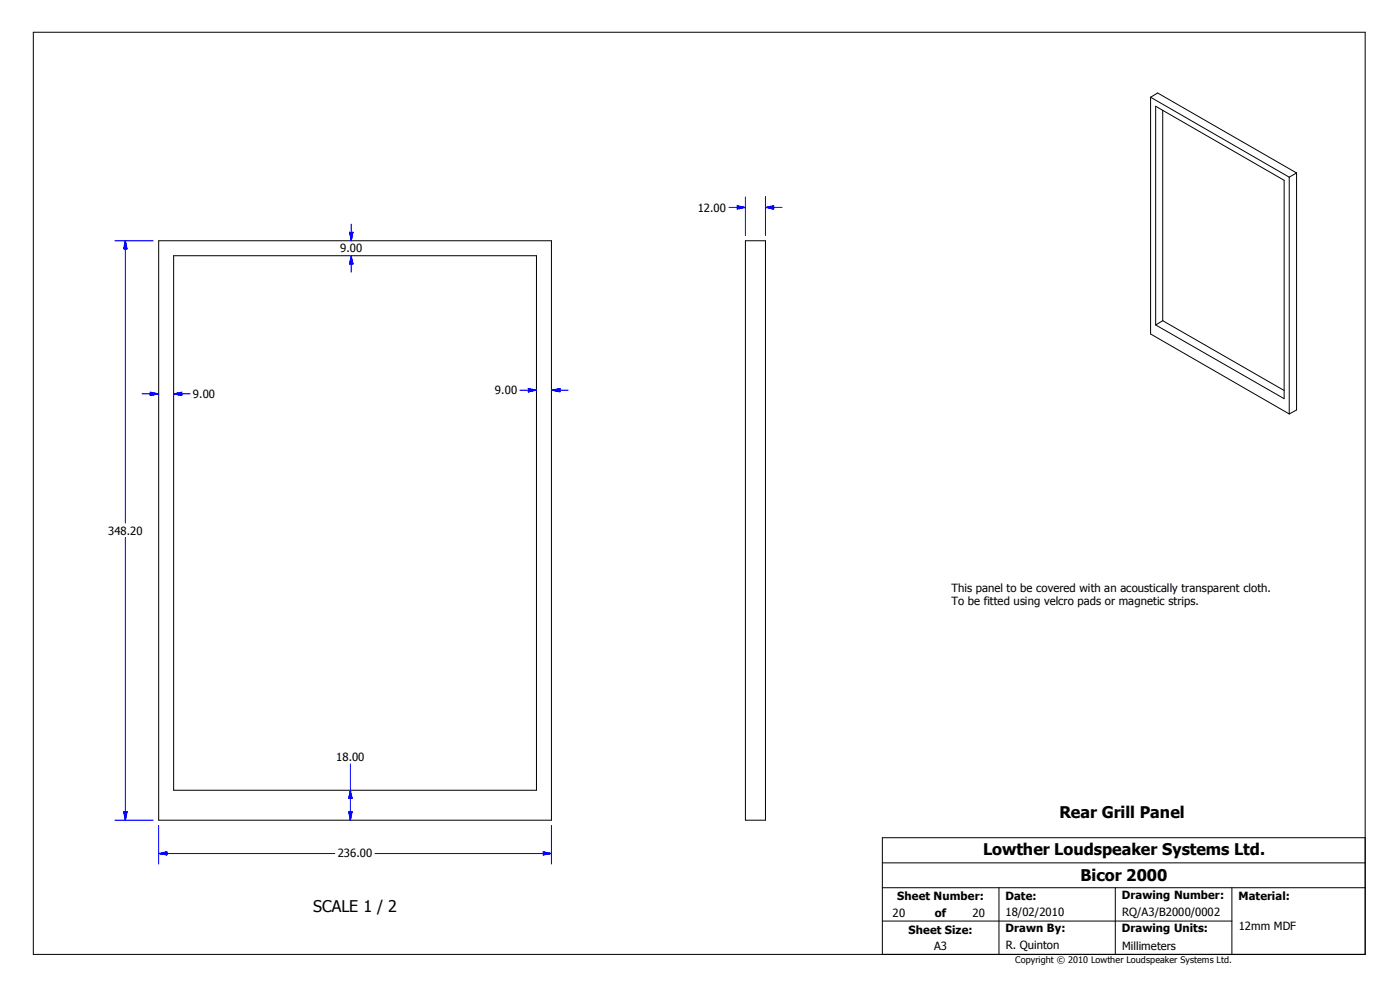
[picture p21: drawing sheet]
<svg xmlns="http://www.w3.org/2000/svg" width="420mm" height="297mm" viewBox="0 0 420 297" stroke-linecap="round" stroke-linejoin="round" font-family="sans-serif">
<defs><g id="words">
<g font-size="4.8">
<text x="317.7" y="245.2">Rear Grill Panel</text>
<text x="294.8" y="256.2">Lowther Loudspeaker Systems Ltd.</text>
<text x="324" y="264.1">Bicor 2000</text>
<text x="93.9" y="273.4">SCALE 1 / 2</text>
</g>
<g font-size="3.4">
<text x="209.2" y="63.4">12.00</text>
<text x="102" y="75.6">9.00</text>
<text x="57.8" y="119.3">9.00</text>
<text x="148.4" y="118.2">9.00</text>
<text x="32.4" y="160.2">348.20</text>
<text x="285.3" y="177.3">This panel to be covered with an acoustically transparent cloth.</text>
<text x="285.3" y="181.4">To be fitted using velcro pads or magnetic strips.</text>
<text x="100.8" y="228">18.00</text>
<text x="101.3" y="257">236.00</text>
<text x="269.1" y="269.8">Sheet Number:</text>
<text x="301.5" y="269.8">Date:</text>
<text x="336.4" y="269.5">Drawing Number:</text>
<text x="371.3" y="269.8">Material:</text>
<text x="267.6" y="274.8">20</text>
<text x="280.3" y="274.8">of</text>
<text x="291.6" y="274.8">20</text>
<text x="301.5" y="274.6">18/02/2010</text>
<text x="336.5" y="274.5">RQ/A3/B2000/0002</text>
<text x="272.5" y="279.8">Sheet Size:</text>
<text x="301.5" y="279.4">Drawn By:</text>
<text x="336.4" y="279.4">Drawing Units:</text>
<text x="371.4" y="278.8">12mm MDF</text>
<text x="280.1" y="284.7">A3</text>
<text x="301.6" y="284.5">R. Quinton</text>
<text x="336.5" y="284.7">Millimeters</text>
</g>
<text font-size="2.7" x="304.4" y="288.6">Copyright © 2010 Lowther Loudspeaker Systems Ltd.</text>
</g></defs>
<g fill="none" stroke="#000" stroke-width=".3">
<path d="M10 9.7h399.4v276.3h-399.4zM345 29.1l2.1-1.2 41.7 23.9M345 29.1l41.6 24M345 29.1v71l41.6 24M346.5 31.8l38.6 22.2v65.5l-38.6-22.1zM348.7 33v63.1M386.6 53.1v71M388.8 51.8v71.1l-2.2 1.2M388.8 51.8l-2.2 1.3M47.6 72.2h117.8v173.6h-117.8zM52.1 76.6h108.8v160.2h-108.8zM223.5 72.2h6v173.6h-6z"/>
<path d="M348.7 96.1l-2.2 1.3M348.7 96.1l36.4 20.9M264.6 258.6h144.8M409.4 251.1h-144.8v34.9M264.6 276h104.8M264.6 266h144.8M299.6 266v20M334.4 266v20M369.4 266v20"/>
</g>
<g fill="none" stroke="#00f" stroke-width=".3">
<path d="M223.5 58.9v11.6M229.5 58.9v11.6M34.5 72.2h11.5M37.6 72.2v84.6M37.6 72.2l.5 2.4h-1zM104.8 69.6h1l-.5 2.6zM105.3 67.2v5M105.3 76.6v5M105.3 76.6l.5 2.5h-1zM218.5 62.2h5M221.1 61.7l2.4 .5-2.4 .5zM229.5 62.2h5"/>
<path d="M229.5 62.2l2.5-.5v1zM42.6 118h5M45 117.5l2.6 .5-2.6 .5zM52.1 118h5M52.1 118l2.4-.5v1zM155.9 116.9h5M158.4 116.4l2.5 .5-2.5 .5zM165.4 116.9h4.9M165.4 116.9l2.5-.5v1zM37.6 161.1v84.7M105.1 228.9v16.9M105.1 236.8l.5 2.5h-1z"/>
<path d="M34.5 245.8h11.5M37.1 243.3h1l-.5 2.5zM47.6 255.8h52.8M47.6 255.8l2.4-.5v.9zM47.6 247.4v11.5M104.6 243.3h1l-.5 2.5zM112.4 255.8h53M162.9 255.3l2.5 .5-2.5 .4zM165.4 247.4v11.5"/>
</g>
<g fill="#00f" stroke="#00f" stroke-width=".3">
<path d="M47.6 255.8l2.4-.5v.9z" fill-rule="evenodd"/>
<path d="M162.9 255.3l2.5 .5-2.5 .4z" fill-rule="evenodd"/>
<path d="M37.6 72.2l.5 2.4h-1z" fill-rule="evenodd"/>
<path d="M37.1 243.3h1l-.5 2.5z" fill-rule="evenodd"/>
<path d="M52.1 118l2.4-.5v1z" fill-rule="evenodd"/>
<path d="M45 117.5l2.6 .5-2.6 .5z" fill-rule="evenodd"/>
<path d="M104.8 69.6h1l-.5 2.6z" fill-rule="evenodd"/>
<path d="M105.3 76.6l.5 2.5h-1z" fill-rule="evenodd"/>
<path d="M158.4 116.4l2.5 .5-2.5 .5z" fill-rule="evenodd"/>
<path d="M165.4 116.9l2.5-.5v1z" fill-rule="evenodd"/>
<path d="M105.1 236.8l.5 2.5h-1z" fill-rule="evenodd"/>
<path d="M104.6 243.3h1l-.5 2.5z" fill-rule="evenodd"/>
<path d="M221.1 61.7l2.4 .5-2.4 .5z" fill-rule="evenodd"/>
<path d="M229.5 62.2l2.5-.5v1z" fill-rule="evenodd"/>
</g>
<use href="#words"/>
</svg>
